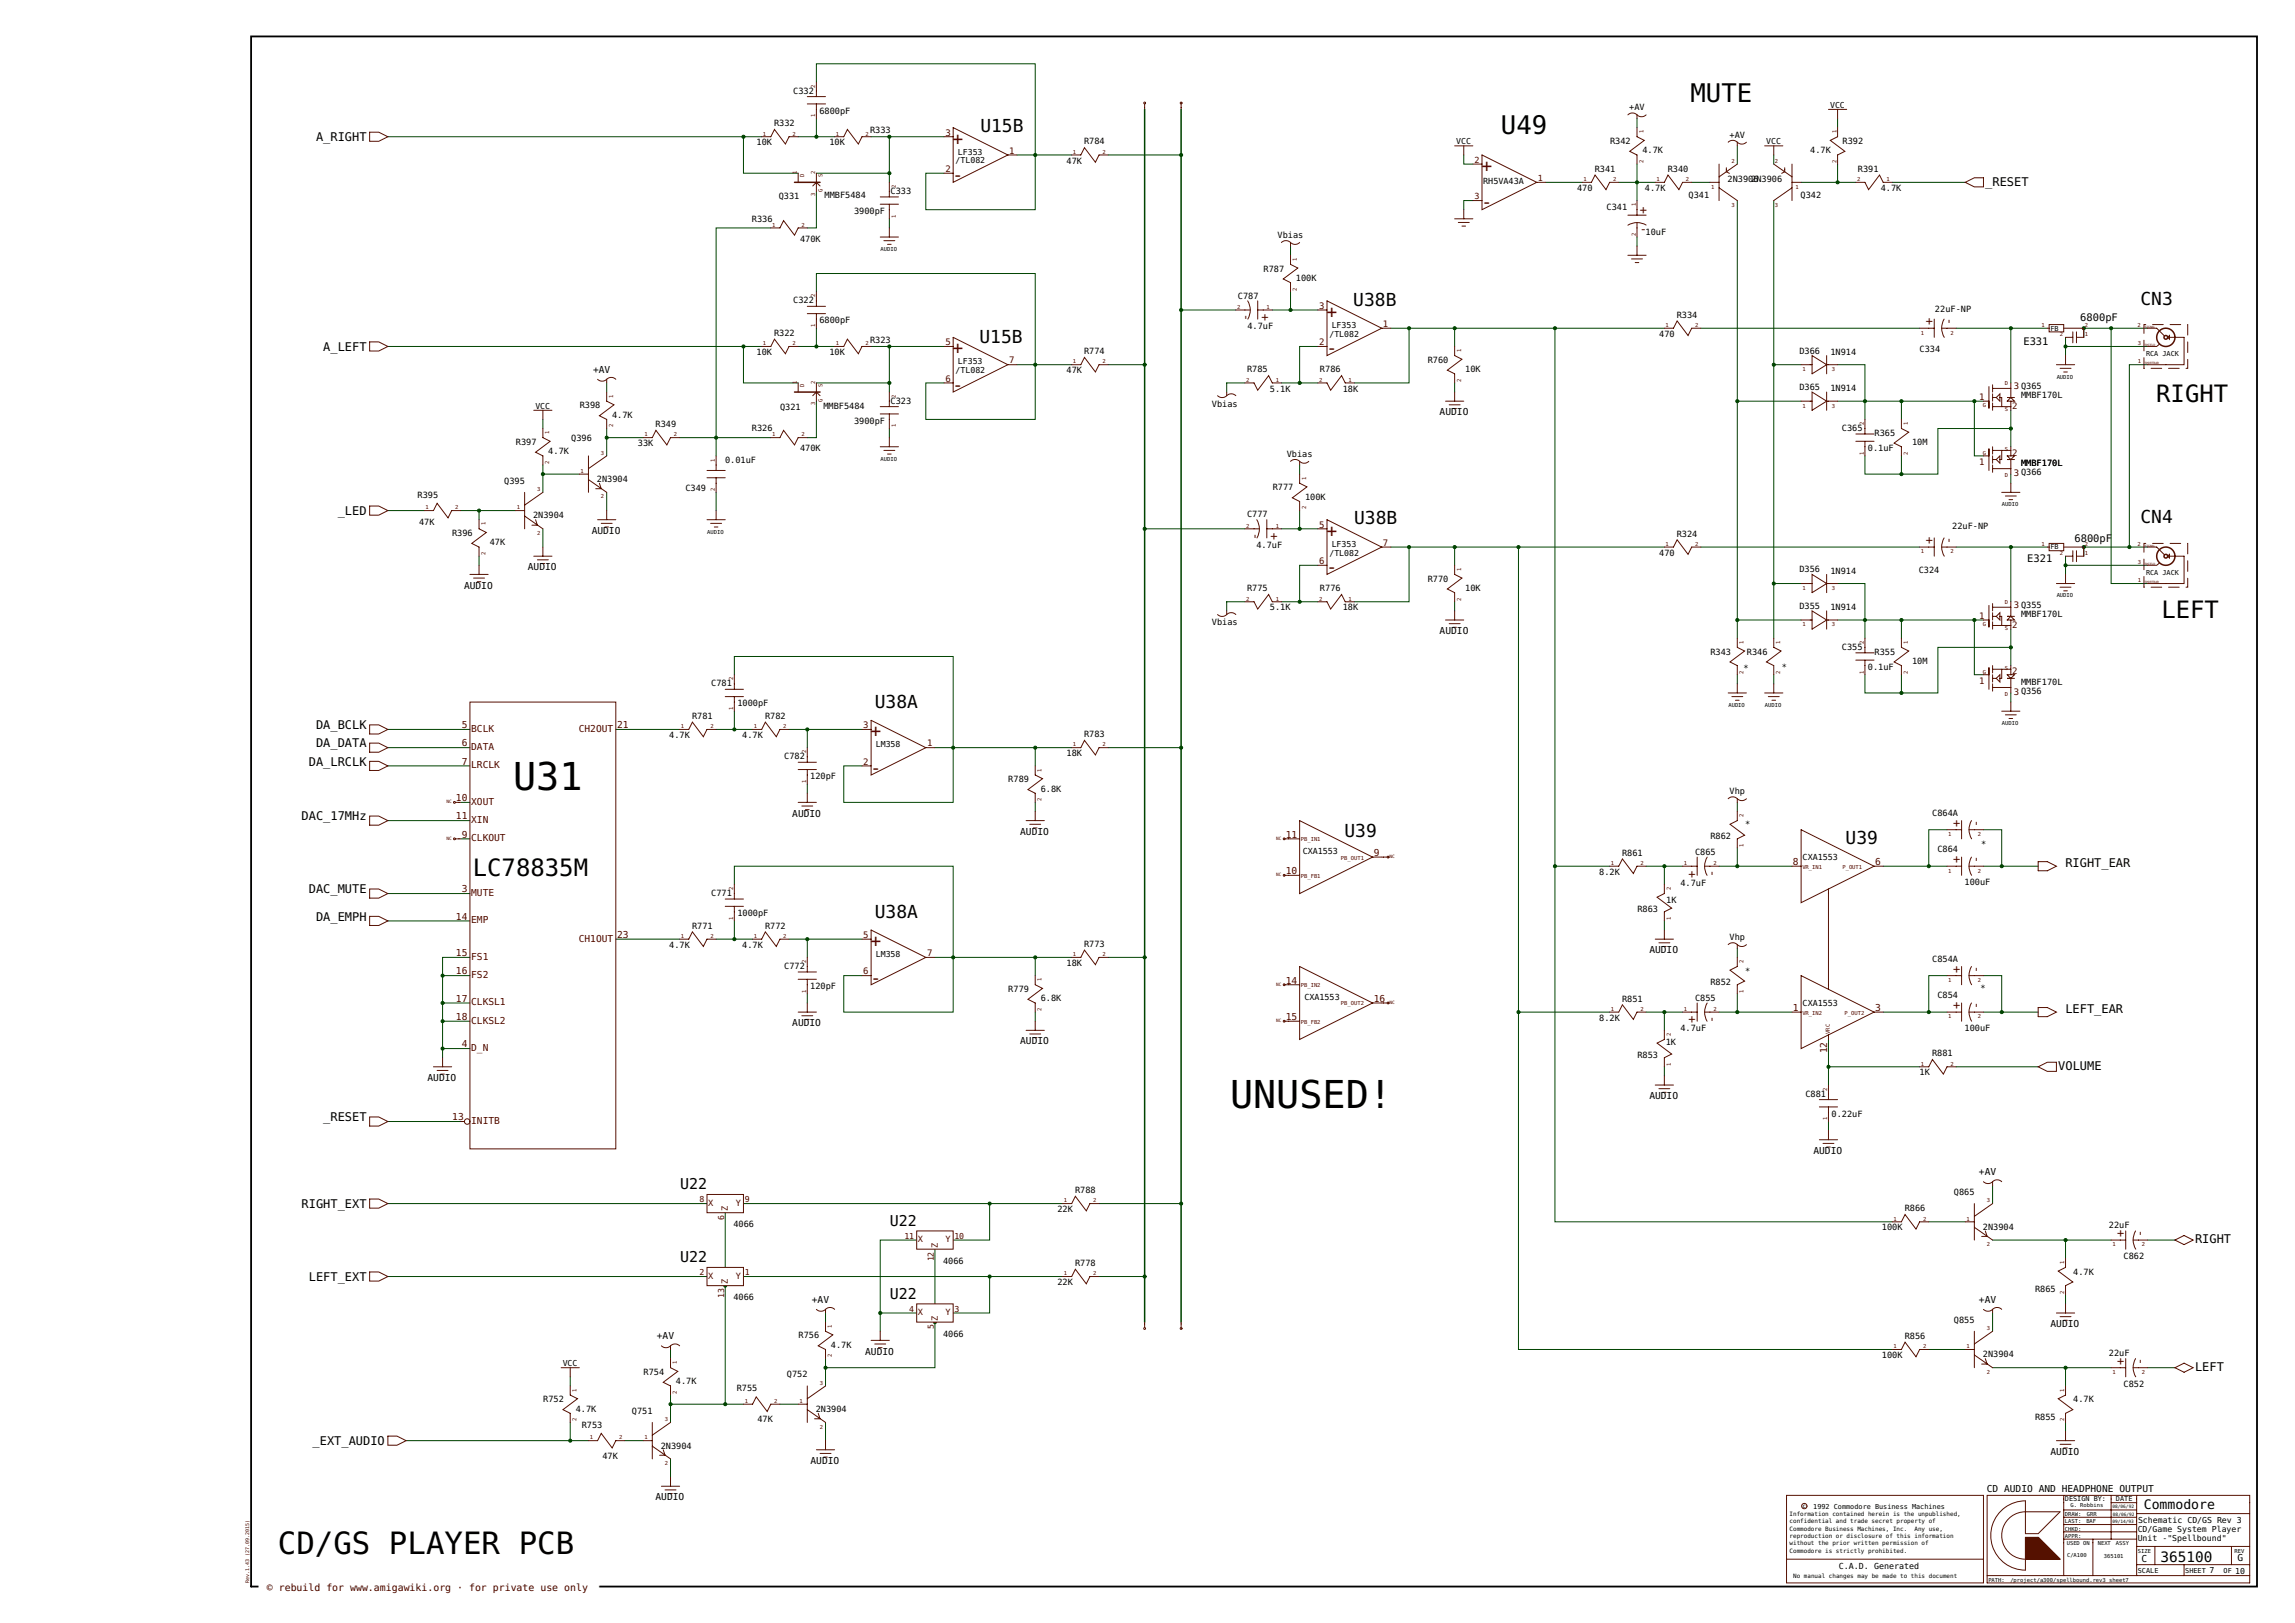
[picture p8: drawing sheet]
<svg xmlns="http://www.w3.org/2000/svg" width="420mm" height="297mm" viewBox="0 0 420 297" stroke-linecap="round" stroke-linejoin="round" font-family="sans-serif">
<defs><g id="words">
<g font-size="7">
<text x="93.9" y="144.6">U31</text>
<text x="225.1" y="202.7">UNUSED!</text>
</g>
<text font-size="5.6" x="50.8" y="284.5">CD/GS PLAYER PCB</text>
<g font-size="4.7">
<text x="309.4" y="18.6">MUTE</text>
<text x="274.7" y="24.5">U49</text>
</g>
<g font-size="4.4">
<text x="394.6" y="73.5">RIGHT</text>
<text x="395.6" y="113.1">LEFT</text>
<text x="86.5" y="160.4">LC78835M</text>
</g>
<g font-size="3.3" fill="#500">
<text x="174.3" y="26.5">+</text>
<text x="174.3" y="33.1">-</text>
<text x="271.1" y="31.5">+</text>
<text x="271.1" y="38.1">-</text>
<text x="242.7" y="58.2">+</text>
<text x="174.3" y="64.8">+</text>
<text x="242.7" y="64.8">-</text>
<text x="174.3" y="71.5">-</text>
<text x="242.7" y="98.2">+</text>
<text x="242.7" y="104.9">-</text>
<text x="159.3" y="134.9">+</text>
<text x="159.3" y="141.6">-</text>
<text x="159.3" y="173.3">+</text>
<text x="159.3" y="180">-</text>
</g>
<g font-size="3.3">
<text x="179.4" y="24.2">U15B</text>
<text x="247.7" y="56.1">U38B</text>
<text x="391.7" y="55.7">CN3</text>
<text x="179.2" y="62.7">U15B</text>
<text x="247.8" y="95.9">U38B</text>
<text x="391.7" y="95.8">CN4</text>
<text x="160.1" y="129.6">U38A</text>
<text x="246" y="153.1">U39</text>
<text x="337.8" y="154.4">U39</text>
<text x="160.1" y="168">U38A</text>
</g>
<g font-size="2.7">
<text x="124.5" y="217.6">U22</text>
<text x="162.8" y="224.3">U22</text>
<text x="124.5" y="231">U22</text>
<text x="162.8" y="237.6">U22</text>
</g>
<text font-size="2.6" x="395.4" y="285.8">365100</text>
<text font-size="2.4" x="392.3" y="276.1">Commodore</text>
<g font-size="2.2">
<text x="57.8" y="25.8">A_RIGHT</text>
<text x="363.3" y="34">_RESET</text>
<text x="59.2" y="64.2">A_LEFT</text>
<text x="61.8" y="94.2">_LED</text>
<text x="57.8" y="136.8">DA_DATA</text>
<text x="57.8" y="133.4">DA_BCLK</text>
<text x="56.5" y="140.1">DA_LRCLK</text>
<text x="55.2" y="150.1">DAC_17MHz</text>
<text x="378" y="158.7">RIGHT_EAR</text>
<text x="56.5" y="163.5">DAC_MUTE</text>
<text x="57.8" y="168.5">DA_EMPH</text>
<text x="378" y="185.4">LEFT_EAR</text>
<text x="376.7" y="195.8">VOLUME</text>
<text x="59.2" y="205.2">_RESET</text>
<text x="55.2" y="221">RIGHT_EXT</text>
<text x="401.7" y="227.5">RIGHT</text>
<text x="56.5" y="234.4">LEFT_EXT</text>
<text x="401.7" y="250.9">LEFT</text>
<text x="57.2" y="264.4">_EXT_AUDIO</text>
</g>
<g font-size="2.2" fill="#500">
<text x="300.1" y="39.2">+</text>
<text x="300.1" y="42.7">-</text>
<text x="228.6" y="58.8" transform="rotate(-90 228.6 58.8)">-</text>
<text x="232.2" y="58.8" transform="rotate(-90 232.2 58.8)">+</text>
<text x="353.8" y="59.5" transform="rotate(-90 353.8 59.5)">+</text>
<text x="357.3" y="59.6" transform="rotate(-90 357.3 59.6)">-</text>
<text x="230.3" y="98.8" transform="rotate(-90 230.3 98.8)">-</text>
<text x="233.9" y="98.8" transform="rotate(-90 233.9 98.8)">+</text>
<text x="353.8" y="99.6" transform="rotate(-90 353.8 99.6)">+</text>
<text x="357.3" y="99.6" transform="rotate(-90 357.3 99.6)">-</text>
<text x="358.8" y="151.3" transform="rotate(-90 358.8 151.3)">+</text>
<text x="362.3" y="151.3" transform="rotate(-90 362.3 151.3)">-</text>
<text x="310.4" y="160.6" transform="rotate(-90 310.4 160.6)">+</text>
<text x="313.9" y="160.6" transform="rotate(-90 313.9 160.6)">-</text>
<text x="358.8" y="158" transform="rotate(-90 358.8 158)">+</text>
<text x="362.3" y="158" transform="rotate(-90 362.3 158)">-</text>
<text x="358.8" y="178" transform="rotate(-90 358.8 178)">+</text>
<text x="362.3" y="178" transform="rotate(-90 362.3 178)">-</text>
<text x="358.8" y="184.7" transform="rotate(-90 358.8 184.7)">+</text>
<text x="362.3" y="184.7" transform="rotate(-90 362.3 184.7)">-</text>
<text x="310.4" y="187.3" transform="rotate(-90 310.4 187.3)">+</text>
<text x="313.9" y="187.3" transform="rotate(-90 313.9 187.3)">-</text>
<text x="388.8" y="226.4" transform="rotate(-90 388.8 226.4)">+</text>
<text x="392.4" y="226.4" transform="rotate(-90 392.4 226.4)">-</text>
<text x="388.8" y="249.8" transform="rotate(-90 388.8 249.8)">+</text>
<text x="392.4" y="249.8" transform="rotate(-90 392.4 249.8)">-</text>
</g>
<g font-size="1.9">
<text x="380.7" y="58.8">6800pF</text>
<text x="370.3" y="63.1">E331</text>
<text x="379.6" y="99.2">6800pF</text>
<text x="371" y="102.8">E321</text>
</g>
<g font-size="1.8">
<text x="108.5" y="68.2">+AV</text>
<text x="263.5" y="76">AUDIO</text>
<text x="108.3" y="97.7">AUDIO</text>
<text x="84.9" y="107.7">AUDIO</text>
<text x="96.6" y="104.4">AUDIO</text>
<text x="263.5" y="116">AUDIO</text>
<text x="145" y="149.4">AUDIO</text>
<text x="186.7" y="152.8">AUDIO</text>
<text x="301.8" y="174.4">AUDIO</text>
<text x="145" y="187.8">AUDIO</text>
<text x="186.7" y="191.1">AUDIO</text>
<text x="78.2" y="197.8">AUDIO</text>
<text x="301.8" y="201.1">AUDIO</text>
<text x="331.9" y="211.2">AUDIO</text>
<text x="362.2" y="215">+AV</text>
<text x="148.6" y="238.4">+AV</text>
<text x="362.2" y="238.4">+AV</text>
<text x="120.2" y="245">+AV</text>
<text x="375.3" y="242.9">AUDIO</text>
<text x="158.3" y="247.9">AUDIO</text>
<text x="148.3" y="267.9">AUDIO</text>
<text x="375.3" y="266.2">AUDIO</text>
<text x="120" y="274.6">AUDIO</text>
<text x="363.6" y="273">CD AUDIO AND HEADPHONE OUTPUT</text>
<text x="391.9" y="285.8">C</text>
<text x="409.5" y="285.7">G</text>
</g>
<g font-size="1.8" fill="#500">
<text x="84.5" y="133.3">5</text>
<text x="84.5" y="136.6">6</text>
<text x="86.2" y="133.9">BCLK</text>
<text x="86.2" y="137.3">DATA</text>
<text x="105.9" y="133.9">CH2OUT</text>
<text x="112.9" y="133.3">21</text>
<text x="84.5" y="139.9">7</text>
<text x="86.2" y="140.6">LRCLK</text>
<text x="83.4" y="149.9">11</text>
<text x="83.4" y="146.6">10</text>
<text x="86.2" y="147.3">XOUT</text>
<text x="84.5" y="153.3">9</text>
<text x="86.2" y="154">CLKOUT</text>
<text x="86.2" y="150.6">XIN</text>
<text x="235.3" y="153.3">11</text>
<text x="235.3" y="160">10</text>
<text x="251.4" y="156.6">9</text>
<text x="328.1" y="158.3">8</text>
<text x="343.2" y="158.3">6</text>
<text x="84.5" y="163.3">3</text>
<text x="86.2" y="164">MUTE</text>
<text x="83.4" y="168.3">14</text>
<text x="86.2" y="169">EMP</text>
<text x="105.9" y="172.3">CH1OUT</text>
<text x="112.9" y="171.6">23</text>
<text x="83.4" y="178.3">16</text>
<text x="83.4" y="175">15</text>
<text x="86.2" y="179">FS2</text>
<text x="86.2" y="175.6">FS1</text>
<text x="235.3" y="180">14</text>
<text x="83.4" y="183.3">17</text>
<text x="86.2" y="184">CLKSL1</text>
<text x="251.4" y="183.3">16</text>
<text x="328.1" y="185">1</text>
<text x="343.2" y="185">3</text>
<text x="83.4" y="186.7">18</text>
<text x="84.5" y="191.7">4</text>
<text x="86.2" y="187.3">CLKSL2</text>
<text x="235.3" y="186.7">15</text>
<text x="86.2" y="192.3">D_N</text>
<text x="334.4" y="192.8" transform="rotate(-90 334.4 192.8)">12</text>
<text x="82.8" y="205">13</text>
<text x="86.2" y="205.7">INITB</text>
</g>
<text font-size="1.8" fill="#300" x="48.8" y="291.1">© rebuild for www.amigawiki.org · for private use only</text>
<g font-size="1.6">
<text x="145.2" y="17.1">C332</text>
<text x="141.7" y="23.1">R332</text>
<text x="150" y="20.8">6800pF</text>
<text x="298.2" y="20.2">+AV</text>
<text x="138.4" y="26.6">10K</text>
<text x="151.8" y="26.6">10K</text>
<text x="159.2" y="24.4">R333</text>
<text x="195.2" y="29.9">47K</text>
<text x="198.4" y="26.4">R784</text>
<text x="294.7" y="26.3">R342</text>
<text x="300.6" y="28.1">4.7K</text>
<text x="316.5" y="25.2">+AV</text>
<text x="331.3" y="28.1">4.7K</text>
<text x="337.2" y="26.3">R392</text>
<text x="163" y="35.5">C333</text>
<text x="288.6" y="34.9">470</text>
<text x="291.9" y="31.5">R341</text>
<text x="301" y="34.9">4.7K</text>
<text x="305.2" y="31.5">R340</text>
<text x="316.2" y="33.3">2N3906</text>
<text x="320.5" y="33.3">2N3906</text>
<text x="340" y="31.5">R391</text>
<text x="344.2" y="34.9">4.7K</text>
<text x="137.6" y="40.6">R336</text>
<text x="142.5" y="36.3">Q331</text>
<text x="150.9" y="36.3">MMBF5484</text>
<text x="156.3" y="39.2">3900pF</text>
<text x="294" y="38.5">C341</text>
<text x="309" y="36.3">Q341</text>
<text x="329.5" y="36.3">Q342</text>
<text x="146.4" y="44.2">470K</text>
<text x="233.8" y="43.6">Vbias</text>
<text x="301.1" y="43">10uF</text>
<text x="231.3" y="49.7">R787</text>
<text x="237.2" y="51.4">100K</text>
<text x="145.2" y="55.5">C322</text>
<text x="150" y="59.2">6800pF</text>
<text x="226.6" y="54.6">C787</text>
<text x="306.9" y="58.2">R334</text>
<text x="354.1" y="57.2">22uF-NP</text>
<text x="138.4" y="65">10K</text>
<text x="141.7" y="61.5">R322</text>
<text x="151.8" y="65">10K</text>
<text x="159.2" y="62.7">R323</text>
<text x="198.4" y="64.8">R774</text>
<text x="228.3" y="60.3">4.7uF</text>
<text x="303.6" y="61.6">470</text>
<text x="329.3" y="64.7">D366</text>
<text x="335" y="64.9">1N914</text>
<text x="351.3" y="64.5">C334</text>
<text x="195.2" y="68.3">47K</text>
<text x="228.2" y="68.2">R785</text>
<text x="232.4" y="71.7">5.1K</text>
<text x="241.6" y="68.2">R786</text>
<text x="245.7" y="71.7">18K</text>
<text x="261.3" y="66.4">R760</text>
<text x="268.2" y="68.1">10K</text>
<text x="329.3" y="71.4">D365</text>
<text x="335" y="71.6">1N914</text>
<text x="106.1" y="74.7">R398</text>
<text x="112" y="76.5">4.7K</text>
<text x="142.8" y="75">Q321</text>
<text x="150.7" y="74.8">MMBF5484</text>
<text x="156.3" y="77.5">3900pF</text>
<text x="163" y="73.9">C323</text>
<text x="221.8" y="74.4">Vbias</text>
<text x="369.9" y="72.9">MMBF170L</text>
<text x="94.4" y="81.4">R397</text>
<text x="100.3" y="83.1">4.7K</text>
<text x="104.5" y="80.8">Q396</text>
<text x="116.8" y="81.7">33K</text>
<text x="120" y="78.2">R349</text>
<text x="137.6" y="78.9">R326</text>
<text x="146.4" y="82.6">470K</text>
<text x="235.5" y="83.6">Vbias</text>
<text x="337.1" y="78.9">C365</text>
<text x="341.9" y="82.5">0.1uF</text>
<text x="343" y="79.7">R365</text>
<text x="349.9" y="81.5">10M</text>
<text x="92.3" y="88.5">Q395</text>
<text x="109.2" y="88.2">2N3904</text>
<text x="125.4" y="89.9">C349</text>
<text x="132.7" y="84.8">0.01uF</text>
<text x="232.9" y="89.8">R777</text>
<text x="369.9" y="85.3">MMBF170L</text>
<text x="76.4" y="91.1">R395</text>
<text x="97.6" y="94.9">2N3904</text>
<text x="228.2" y="94.7">C777</text>
<text x="238.8" y="91.5">100K</text>
<text x="76.7" y="96.2">47K</text>
<text x="82.7" y="98.1">R396</text>
<text x="89.6" y="99.8">47K</text>
<text x="229.9" y="100.3">4.7uF</text>
<text x="303.6" y="101.7">470</text>
<text x="306.9" y="98.3">R324</text>
<text x="357.3" y="96.9">22uF-NP</text>
<text x="261.3" y="106.4">R770</text>
<text x="329.3" y="104.8">D356</text>
<text x="335" y="104.9">1N914</text>
<text x="351.1" y="104.9">C324</text>
<text x="228.2" y="108.2">R775</text>
<text x="232.4" y="111.7">5.1K</text>
<text x="241.6" y="108.2">R776</text>
<text x="245.7" y="111.7">18K</text>
<text x="268.2" y="108.2">10K</text>
<text x="329.3" y="111.4">D355</text>
<text x="335" y="111.6">1N914</text>
<text x="369.9" y="112.9">MMBF170L</text>
<text x="221.8" y="114.4">Vbias</text>
<text x="313" y="119.8">R343</text>
<text x="319.7" y="119.8">R346</text>
<text x="337.1" y="118.9">C355</text>
<text x="343" y="119.8">R355</text>
<text x="130.2" y="125.6">C781</text>
<text x="319.1" y="122.8">*</text>
<text x="326.1" y="122.7">*</text>
<text x="341.9" y="122.6">0.1uF</text>
<text x="349.9" y="121.5">10M</text>
<text x="369.9" y="125.4">MMBF170L</text>
<text x="126.7" y="131.6">R781</text>
<text x="134.9" y="129.3">1000pF</text>
<text x="140" y="131.6">R782</text>
<text x="122.5" y="135.1">4.7K</text>
<text x="135.8" y="135.1">4.7K</text>
<text x="198.4" y="134.9">R783</text>
<text x="143.5" y="138.9">C782</text>
<text x="148.3" y="142.6">120pF</text>
<text x="184.5" y="143.2">R789</text>
<text x="195.2" y="138.4">18K</text>
<text x="190.5" y="144.9">6.8K</text>
<text x="316.5" y="145.3">Vhp</text>
<text x="353.6" y="149.3">C864A</text>
<text x="313" y="153.5">R862</text>
<text x="319.4" y="151.4">*</text>
<text x="354.6" y="156">C864</text>
<text x="362.5" y="155">*</text>
<text x="292.7" y="160.1">8.2K</text>
<text x="296.9" y="156.6">R861</text>
<text x="310.2" y="156.4">C865</text>
<text x="130.2" y="164">C771</text>
<text x="134.9" y="167.6">1000pF</text>
<text x="299.7" y="166.9">R863</text>
<text x="304.9" y="165.2">1K</text>
<text x="307.5" y="162.1">4.7uF</text>
<text x="359.5" y="162">100uF</text>
<text x="122.5" y="173.4">4.7K</text>
<text x="126.7" y="169.9">R771</text>
<text x="135.8" y="173.4">4.7K</text>
<text x="140" y="169.9">R772</text>
<text x="198.4" y="173.3">R773</text>
<text x="316.5" y="172">Vhp</text>
<text x="143.5" y="177.3">C772</text>
<text x="195.2" y="176.8">18K</text>
<text x="319.4" y="178.2">*</text>
<text x="353.6" y="176">C854A</text>
<text x="148.3" y="181">120pF</text>
<text x="184.5" y="181.5">R779</text>
<text x="190.5" y="183.3">6.8K</text>
<text x="296.9" y="183.3">R851</text>
<text x="310.2" y="183.1">C855</text>
<text x="313" y="180.2">R852</text>
<text x="354.6" y="182.7">C854</text>
<text x="362.4" y="181.4">*</text>
<text x="292.7" y="186.8">8.2K</text>
<text x="304.8" y="191.2">1K</text>
<text x="307.5" y="188.8">4.7uF</text>
<text x="359.5" y="188.7">100uF</text>
<text x="299.7" y="193.6">R853</text>
<text x="351.3" y="196.8">1K</text>
<text x="353.6" y="193.3">R881</text>
<text x="330.4" y="200.7">C881</text>
<text x="335.2" y="204.3">0.22uF</text>
<text x="193.5" y="221.8">22K</text>
<text x="196.7" y="218.3">R788</text>
<text x="348.6" y="221.7">R866</text>
<text x="357.6" y="218.7">Q865</text>
<text x="134.2" y="224.6">4066</text>
<text x="344.4" y="225.2">100K</text>
<text x="362.9" y="225">2N3904</text>
<text x="386" y="224.7">22uF</text>
<text x="172.6" y="231.2">4066</text>
<text x="196.7" y="231.7">R778</text>
<text x="379.4" y="233.2">4.7K</text>
<text x="388.6" y="230.4">C862</text>
<text x="134.2" y="237.9">4066</text>
<text x="193.5" y="235.2">22K</text>
<text x="372.4" y="236.4">R865</text>
<text x="146.2" y="244.9">R756</text>
<text x="172.6" y="244.6">4066</text>
<text x="348.6" y="245">R856</text>
<text x="357.6" y="242.1">Q855</text>
<text x="117.8" y="251.6">R754</text>
<text x="152.1" y="246.7">4.7K</text>
<text x="344.4" y="248.5">100K</text>
<text x="362.9" y="248.4">2N3904</text>
<text x="386" y="248.1">22uF</text>
<text x="99.4" y="256.6">R752</text>
<text x="123.7" y="253.3">4.7K</text>
<text x="134.8" y="254.6">R755</text>
<text x="144" y="252.1">Q752</text>
<text x="379.4" y="256.6">4.7K</text>
<text x="388.6" y="253.7">C852</text>
<text x="105.4" y="258.3">4.7K</text>
<text x="106.5" y="261.3">R753</text>
<text x="115.6" y="258.7">Q751</text>
<text x="138.6" y="260.3">47K</text>
<text x="149.3" y="258.4">2N3904</text>
<text x="372.4" y="259.8">R855</text>
<text x="110.2" y="267">47K</text>
<text x="120.9" y="265.1">2N3904</text>
</g>
<g font-size="1.6" fill="#500">
<text x="173" y="24.8">3</text>
<text x="184.7" y="28.1">1</text>
<text x="173" y="31.5">2</text>
<text x="241.4" y="56.5">3</text>
<text x="253.1" y="59.8">1</text>
<text x="173" y="63.2">5</text>
<text x="241.4" y="63.2">2</text>
<text x="173" y="69.9">6</text>
<text x="184.7" y="66.5">7</text>
<text x="368.6" y="71.2">3 Q365</text>
<text x="362.2" y="73.2">1</text>
<text x="368.2" y="74.9">2</text>
<text x="368.2" y="83.4">2</text>
<text x="362.2" y="85.1">1</text>
<text x="368.6" y="87.1">3 Q366</text>
<text x="241.4" y="96.6">5</text>
<text x="253.1" y="99.9">7</text>
<text x="241.4" y="103.2">6</text>
<text x="362.2" y="113.2">1</text>
<text x="368.6" y="111.2">3 Q355</text>
<text x="368.2" y="114.9">2</text>
<text x="362.2" y="125.1">1</text>
<text x="368.2" y="123.4">2</text>
<text x="368.6" y="127.1">3 Q356</text>
<text x="158" y="133.3">3</text>
<text x="169.7" y="136.6">1</text>
<text x="158" y="139.9">2</text>
<text x="158" y="171.6">5</text>
<text x="158" y="178.3">6</text>
<text x="169.7" y="175">7</text>
<text x="129.6" y="220.7">X</text>
<text x="133.2" y="221.7" transform="rotate(-90 133.2 221.7)">Z</text>
<text x="134.7" y="220.7">Y</text>
<text x="168" y="227.4">X</text>
<text x="173" y="227.4">Y</text>
<text x="171.6" y="228.4" transform="rotate(-90 171.6 228.4)">Z</text>
<text x="129.6" y="234">X</text>
<text x="133.2" y="235" transform="rotate(-90 133.2 235)">Z</text>
<text x="134.7" y="234">Y</text>
<text x="168" y="240.7">X</text>
<text x="171.6" y="241.7" transform="rotate(-90 171.6 241.7)">Z</text>
<text x="173" y="240.7">Y</text>
</g>
<g font-size="1.5">
<text x="334.9" y="19.7">VCC</text>
<text x="174.9" y="29.9">/TL082</text>
<text x="175.3" y="28.3">LF353</text>
<text x="266.5" y="26.4">VCC</text>
<text x="323.2" y="26.4">VCC</text>
<text x="271.4" y="33.7">RH5VA43A</text>
<text x="243.7" y="60">LF353</text>
<text x="243.3" y="61.6">/TL082</text>
<text x="174.9" y="68.3">/TL082</text>
<text x="175.3" y="66.7">LF353</text>
<text x="98" y="74.8">VCC</text>
<text x="243.3" y="101.7">/TL082</text>
<text x="243.7" y="100">LF353</text>
<text x="160.3" y="136.7">LM358</text>
<text x="238.4" y="156.2">CXA1553</text>
<text x="329.9" y="157.4">CXA1553</text>
<text x="160.3" y="175.1">LM358</text>
<text x="238.7" y="183">CXA1553</text>
<text x="329.9" y="184.1">CXA1553</text>
<text x="103" y="250">VCC</text>
<text x="391.2" y="280.4">CD/Game System Player</text>
<text x="391.3" y="278.8">Schematic CD/GS Rev 3</text>
<text x="336.5" y="287.1">C.A.D. Generated</text>
<text x="391.2" y="282.1">Unit -&quot;Spellbound&quot;</text>
<text x="404.4" y="287.9">7</text>
<text x="409.1" y="288">10</text>
</g>
<g font-size="1.5" fill="#500">
<text x="269.8" y="29.8">2</text>
<text x="281.4" y="33.1">1</text>
<text x="269.8" y="36.5">3</text>
<text x="128" y="220">8</text>
<text x="136.3" y="220">9</text>
<text x="132.5" y="223.3" transform="rotate(-90 132.5 223.3)">6</text>
<text x="165.5" y="226.7">11</text>
<text x="174.7" y="226.7">10</text>
<text x="128" y="233.4">2</text>
<text x="136.3" y="233.4">1</text>
<text x="170.9" y="230.8" transform="rotate(-90 170.9 230.8)">12</text>
<text x="132.5" y="237.5" transform="rotate(-90 132.5 237.5)">13</text>
<text x="166.4" y="240.1">4</text>
<text x="170.9" y="243.3" transform="rotate(-90 170.9 243.3)">5</text>
<text x="174.7" y="240.1">3</text>
</g>
<g font-size="1.3">
<text x="375.2" y="60.5">FB</text>
<text x="392.7" y="65.2">RCA JACK</text>
<text x="375.2" y="100.6">FB</text>
<text x="392.7" y="105.2">RCA JACK</text>
<text x="377.9" y="274.8">DESIGN BY:</text>
<text x="387.2" y="274.8">DATE</text>
<text x="331.8" y="276.1">1992 Commodore Business Machines</text>
<text x="391.2" y="287.8">SCALE</text>
<text x="399.9" y="287.8">SHEET</text>
<text x="406.9" y="287.8">OF</text>
</g>
<g font-size="1.1">
<text x="329.9" y="276">c</text>
<text x="327.5" y="281.4">reproduction or disclosure of this information</text>
<text x="327.5" y="280.1">Commodore Business Machines, Inc.</text>
<text x="327.5" y="278.8">confidential and trade secret property of</text>
<text x="327.5" y="277.4">Information contained herein is the unpublished,</text>
<text x="350.4" y="280.1">Any use,</text>
<text x="327.5" y="284.1">Commodore is strictly prohibited.</text>
<text x="327.5" y="282.8">without the prior written permission of</text>
<text x="328.2" y="288.8">No manual changes may be made to this document</text>
</g>
<g font-size="1" fill="#500">
<text x="149.2" y="16.1" transform="rotate(-90 149.2 16.1)">2</text>
<text x="149.2" y="21.5" transform="rotate(-90 149.2 21.5)">1</text>
<text x="139.6" y="24.8">1</text>
<text x="145" y="24.8">2</text>
<text x="153" y="24.8">1</text>
<text x="158.4" y="24.8">2</text>
<text x="196.4" y="28.1">1</text>
<text x="201.8" y="28.1">2</text>
<text x="300.7" y="29.8" transform="rotate(-90 300.7 29.8)">2</text>
<text x="300.7" y="24.4" transform="rotate(-90 300.7 24.4)">1</text>
<text x="316.9" y="29.9">2</text>
<text x="324.8" y="29.9">2</text>
<text x="336.1" y="29.8" transform="rotate(-90 336.1 29.8)">2</text>
<text x="336.1" y="24.4" transform="rotate(-90 336.1 24.4)">1</text>
<text x="145.8" y="31.8" transform="rotate(-90 145.8 31.8)">1</text>
<text x="147.2" y="32.5" transform="rotate(-90 147.2 32.5)">D</text>
<text x="149.2" y="35.8" transform="rotate(-90 149.2 35.8)">3</text>
<text x="149.2" y="31.8" transform="rotate(-90 149.2 31.8)">2</text>
<text x="150.5" y="35.1" transform="rotate(-90 150.5 35.1)">G</text>
<text x="150.5" y="32.5" transform="rotate(-90 150.5 32.5)">S</text>
<text x="163.9" y="34.4" transform="rotate(-90 163.9 34.4)">2</text>
<text x="289.8" y="33.1">1</text>
<text x="295.2" y="33.1">2</text>
<text x="303.1" y="33.1">1</text>
<text x="308.5" y="33.1">2</text>
<text x="313.2" y="34.5">1</text>
<text x="328.6" y="34.5">1</text>
<text x="339.9" y="33.1">2</text>
<text x="345.3" y="33.1">1</text>
<text x="141.3" y="41.5">1</text>
<text x="146.7" y="41.5">2</text>
<text x="163.9" y="39.8" transform="rotate(-90 163.9 39.8)">1</text>
<text x="299.4" y="37.8" transform="rotate(-90 299.4 37.8)">1</text>
<text x="316.9" y="37.9">3</text>
<text x="324.8" y="37.9">3</text>
<text x="237.3" y="47.8" transform="rotate(-90 237.3 47.8)">1</text>
<text x="299.4" y="43.2" transform="rotate(-90 299.4 43.2)">2</text>
<text x="237.3" y="53.2" transform="rotate(-90 237.3 53.2)">2</text>
<text x="149.2" y="59.8" transform="rotate(-90 149.2 59.8)">1</text>
<text x="149.2" y="54.4" transform="rotate(-90 149.2 54.4)">2</text>
<text x="226.4" y="56.5">2</text>
<text x="231.8" y="56.5">1</text>
<text x="304.8" y="59.8">1</text>
<text x="310.2" y="59.8">2</text>
<text x="373.6" y="59.8">1</text>
<text x="381.6" y="59.8">2</text>
<text x="391.2" y="59.8">2</text>
<text x="139.6" y="63.2">1</text>
<text x="145" y="63.2">2</text>
<text x="153" y="63.2">1</text>
<text x="158.4" y="63.2">2</text>
<text x="267.4" y="64.4" transform="rotate(-90 267.4 64.4)">1</text>
<text x="351.5" y="61.2">1</text>
<text x="356.9" y="61.2">2</text>
<text x="377" y="61.5">2</text>
<text x="381.6" y="61.5">1</text>
<text x="391.2" y="63.2">3</text>
<text x="145.8" y="70.2" transform="rotate(-90 145.8 70.2)">1</text>
<text x="147.2" y="70.9" transform="rotate(-90 147.2 70.9)">D</text>
<text x="149.2" y="70.2" transform="rotate(-90 149.2 70.2)">2</text>
<text x="150.5" y="70.9" transform="rotate(-90 150.5 70.9)">S</text>
<text x="196.4" y="66.5">1</text>
<text x="201.8" y="66.5">2</text>
<text x="228.1" y="69.9">2</text>
<text x="233.5" y="69.9">1</text>
<text x="241.4" y="69.9">2</text>
<text x="246.8" y="69.9">1</text>
<text x="267.4" y="69.9" transform="rotate(-90 267.4 69.9)">2</text>
<text x="329.8" y="67.9">1</text>
<text x="335.2" y="67.9">3</text>
<text x="366.9" y="70.5">D</text>
<text x="391.2" y="66.5">1</text>
<text x="112.2" y="72.8" transform="rotate(-90 112.2 72.8)">1</text>
<text x="149.2" y="74.2" transform="rotate(-90 149.2 74.2)">3</text>
<text x="150.5" y="73.5" transform="rotate(-90 150.5 73.5)">G</text>
<text x="163.9" y="72.8" transform="rotate(-90 163.9 72.8)">2</text>
<text x="329.8" y="74.6">1</text>
<text x="335.2" y="74.6">3</text>
<text x="341.1" y="77.8" transform="rotate(-90 341.1 77.8)">2</text>
<text x="349.1" y="77.8" transform="rotate(-90 349.1 77.8)">1</text>
<text x="362.9" y="74.5">G</text>
<text x="366.9" y="75.2">S</text>
<text x="100.5" y="79.5" transform="rotate(-90 100.5 79.5)">1</text>
<text x="110" y="83.2">3</text>
<text x="112.2" y="78.2" transform="rotate(-90 112.2 78.2)">2</text>
<text x="117.9" y="79.9">1</text>
<text x="123.3" y="79.9">2</text>
<text x="141.3" y="79.9">1</text>
<text x="146.7" y="79.9">2</text>
<text x="163.9" y="78.2" transform="rotate(-90 163.9 78.2)">1</text>
<text x="341.1" y="83.2" transform="rotate(-90 341.1 83.2)">1</text>
<text x="349.1" y="83.2" transform="rotate(-90 349.1 83.2)">2</text>
<text x="362.9" y="83.3">G</text>
<text x="366.9" y="82.6">S</text>
<text x="98.3" y="89.9">3</text>
<text x="100.5" y="84.9" transform="rotate(-90 100.5 84.9)">2</text>
<text x="106.2" y="86.5">1</text>
<text x="130.8" y="89.9" transform="rotate(-90 130.8 89.9)">2</text>
<text x="130.8" y="84.5" transform="rotate(-90 130.8 84.5)">1</text>
<text x="239" y="87.8" transform="rotate(-90 239 87.8)">1</text>
<text x="366.9" y="87.3">D</text>
<text x="77.9" y="93.2">1</text>
<text x="83.3" y="93.2">2</text>
<text x="94.6" y="93.2">1</text>
<text x="110" y="91.2">2</text>
<text x="239" y="93.2" transform="rotate(-90 239 93.2)">2</text>
<text x="88.8" y="101.6" transform="rotate(-90 88.8 101.6)">2</text>
<text x="88.8" y="96.2" transform="rotate(-90 88.8 96.2)">1</text>
<text x="98.3" y="97.9">2</text>
<text x="228.1" y="96.6">2</text>
<text x="233.5" y="96.6">1</text>
<text x="304.8" y="99.9">1</text>
<text x="310.2" y="99.9">2</text>
<text x="351.5" y="101.3">1</text>
<text x="356.9" y="101.3">2</text>
<text x="373.6" y="99.9">1</text>
<text x="377" y="101.6">2</text>
<text x="381.6" y="101.6">1</text>
<text x="381.6" y="99.9">2</text>
<text x="391.2" y="99.9">2</text>
<text x="267.4" y="104.5" transform="rotate(-90 267.4 104.5)">1</text>
<text x="329.8" y="108">1</text>
<text x="335.2" y="108">3</text>
<text x="391.2" y="103.2">3</text>
<text x="391.2" y="106.6">1</text>
<text x="228.1" y="109.9">2</text>
<text x="233.5" y="109.9">1</text>
<text x="241.4" y="109.9">2</text>
<text x="246.8" y="109.9">1</text>
<text x="267.4" y="109.9" transform="rotate(-90 267.4 109.9)">2</text>
<text x="366.9" y="110.6">D</text>
<text x="319.1" y="117.8" transform="rotate(-90 319.1 117.8)">1</text>
<text x="325.8" y="117.8" transform="rotate(-90 325.8 117.8)">1</text>
<text x="329.8" y="114.6">1</text>
<text x="335.2" y="114.6">3</text>
<text x="341.1" y="117.8" transform="rotate(-90 341.1 117.8)">2</text>
<text x="349.1" y="117.8" transform="rotate(-90 349.1 117.8)">1</text>
<text x="362.9" y="114.6">G</text>
<text x="366.9" y="115.2">S</text>
<text x="134.2" y="124.5" transform="rotate(-90 134.2 124.5)">2</text>
<text x="319.1" y="123.2" transform="rotate(-90 319.1 123.2)">2</text>
<text x="325.8" y="123.2" transform="rotate(-90 325.8 123.2)">2</text>
<text x="341.1" y="123.2" transform="rotate(-90 341.1 123.2)">1</text>
<text x="349.1" y="123.2" transform="rotate(-90 349.1 123.2)">2</text>
<text x="362.9" y="123.3">G</text>
<text x="366.9" y="122.6">S</text>
<text x="134.2" y="129.9" transform="rotate(-90 134.2 129.9)">1</text>
<text x="366.9" y="127.3">D</text>
<text x="124.6" y="133.3">1</text>
<text x="130" y="133.3">2</text>
<text x="137.9" y="133.3">1</text>
<text x="143.4" y="133.3">2</text>
<text x="147.5" y="137.9" transform="rotate(-90 147.5 137.9)">2</text>
<text x="196.4" y="136.6">1</text>
<text x="201.8" y="136.6">2</text>
<text x="147.5" y="143.3" transform="rotate(-90 147.5 143.3)">1</text>
<text x="190.6" y="141.2" transform="rotate(-90 190.6 141.2)">1</text>
<text x="190.6" y="146.6" transform="rotate(-90 190.6 146.6)">2</text>
<text x="319.1" y="149.5" transform="rotate(-90 319.1 149.5)">2</text>
<text x="238.1" y="154">PB_IN1</text>
<text x="319.1" y="155" transform="rotate(-90 319.1 155)">1</text>
<text x="356.5" y="153">1</text>
<text x="361.9" y="153">2</text>
<text x="238.1" y="160.6">PB_FB1</text>
<text x="245.4" y="157.3">PB_OUT1</text>
<text x="294.8" y="158.3">1</text>
<text x="300.2" y="158.3">2</text>
<text x="308.1" y="158.3">1</text>
<text x="313.6" y="158.3">2</text>
<text x="329.8" y="159">VR_IN1</text>
<text x="337.2" y="159">P_OUT1</text>
<text x="356.5" y="159.7">1</text>
<text x="361.9" y="159.7">2</text>
<text x="134.2" y="162.9" transform="rotate(-90 134.2 162.9)">2</text>
<text x="305.8" y="162.9" transform="rotate(-90 305.8 162.9)">2</text>
<text x="124.6" y="171.6">1</text>
<text x="130" y="171.6">2</text>
<text x="134.2" y="168.3" transform="rotate(-90 134.2 168.3)">1</text>
<text x="137.9" y="171.6">1</text>
<text x="143.4" y="171.6">2</text>
<text x="305.8" y="168.3" transform="rotate(-90 305.8 168.3)">1</text>
<text x="147.5" y="176.2" transform="rotate(-90 147.5 176.2)">2</text>
<text x="190.6" y="179.6" transform="rotate(-90 190.6 179.6)">1</text>
<text x="196.4" y="175">1</text>
<text x="201.8" y="175">2</text>
<text x="319.1" y="176.2" transform="rotate(-90 319.1 176.2)">2</text>
<text x="356.5" y="179.7">1</text>
<text x="361.9" y="179.7">2</text>
<text x="147.5" y="181.6" transform="rotate(-90 147.5 181.6)">1</text>
<text x="190.6" y="185" transform="rotate(-90 190.6 185)">2</text>
<text x="238.1" y="180.6">PB_IN2</text>
<text x="245.4" y="184">PB_OUT2</text>
<text x="294.8" y="185">1</text>
<text x="300.2" y="185">2</text>
<text x="308.1" y="185">1</text>
<text x="313.6" y="185">2</text>
<text x="319.1" y="181.6" transform="rotate(-90 319.1 181.6)">1</text>
<text x="329.8" y="185.7">VR_IN2</text>
<text x="337.6" y="185.7">P_OUT2</text>
<text x="238.1" y="187.3">PB_FB2</text>
<text x="305.8" y="189.6" transform="rotate(-90 305.8 189.6)">2</text>
<text x="334.9" y="189.2" transform="rotate(-90 334.9 189.2)">VRC</text>
<text x="356.5" y="186.4">1</text>
<text x="361.9" y="186.4">2</text>
<text x="305.8" y="195" transform="rotate(-90 305.8 195)">1</text>
<text x="351.5" y="195">1</text>
<text x="356.9" y="195">2</text>
<text x="334.4" y="199.6" transform="rotate(-90 334.4 199.6)">2</text>
<text x="334.4" y="205" transform="rotate(-90 334.4 205)">1</text>
<text x="194.7" y="220">1</text>
<text x="200.1" y="220">2</text>
<text x="363.6" y="220">3</text>
<text x="346.5" y="223.4">1</text>
<text x="351.9" y="223.4">2</text>
<text x="359.9" y="223.4">1</text>
<text x="194.7" y="233.4">1</text>
<text x="200.1" y="233.4">2</text>
<text x="363.6" y="228">2</text>
<text x="377.8" y="231.3" transform="rotate(-90 377.8 231.3)">1</text>
<text x="386.6" y="228.1">1</text>
<text x="392" y="228.1">2</text>
<text x="377.8" y="236.7" transform="rotate(-90 377.8 236.7)">2</text>
<text x="152.2" y="243" transform="rotate(-90 152.2 243)">1</text>
<text x="363.6" y="243.4">3</text>
<text x="123.9" y="249.7" transform="rotate(-90 123.9 249.7)">1</text>
<text x="152.2" y="248.4" transform="rotate(-90 152.2 248.4)">2</text>
<text x="346.5" y="246.7">1</text>
<text x="351.9" y="246.7">2</text>
<text x="359.9" y="246.7">1</text>
<text x="363.6" y="251.4">2</text>
<text x="386.6" y="251.5">1</text>
<text x="392" y="251.5">2</text>
<text x="105.5" y="254.7" transform="rotate(-90 105.5 254.7)">1</text>
<text x="123.9" y="255.1" transform="rotate(-90 123.9 255.1)">2</text>
<text x="136.3" y="256.7">1</text>
<text x="141.7" y="256.7">2</text>
<text x="146.3" y="256.7">1</text>
<text x="150" y="253.4">3</text>
<text x="377.8" y="254.7" transform="rotate(-90 377.8 254.7)">1</text>
<text x="105.5" y="260.1" transform="rotate(-90 105.5 260.1)">2</text>
<text x="107.9" y="263.4">1</text>
<text x="113.3" y="263.4">2</text>
<text x="117.9" y="263.4">1</text>
<text x="121.7" y="260.1">3</text>
<text x="150" y="261.4">2</text>
<text x="377.8" y="260.1" transform="rotate(-90 377.8 260.1)">2</text>
<text x="121.7" y="268.1">2</text>
</g>
<g font-size="1">
<text x="161.1" y="45.9">AUDIO</text>
<text x="376.4" y="69.3">AUDIO</text>
<text x="161.1" y="84.3">AUDIO</text>
<text x="366.4" y="92.6">AUDIO</text>
<text x="129.4" y="97.6">AUDIO</text>
<text x="376.4" y="109.3">AUDIO</text>
<text x="316.3" y="129.3">AUDIO</text>
<text x="323" y="129.3">AUDIO</text>
<text x="366.4" y="132.7">AUDIO</text>
<text x="378.9" y="275.8">G. Robbins</text>
<text x="377.9" y="281.4">APPR:</text>
<text x="377.9" y="277.4">DRAW:</text>
<text x="377.9" y="280.1">CHKD:</text>
<text x="377.9" y="278.8">LAST:</text>
<text x="381.8" y="278.8">BAF</text>
<text x="381.9" y="277.5">GRR</text>
<text x="378.2" y="282.8">USED ON</text>
<text x="378.3" y="285">C/A100</text>
<text x="383.9" y="282.8">NEXT</text>
<text x="385" y="285">365101</text>
<text x="387.2" y="282.8">ASSY</text>
<text x="391.2" y="284.1">SIZE</text>
<text x="408.9" y="284.1">REV</text>
<text x="363.9" y="289.4">PATH:</text>
<text x="367.9" y="289.4">/project/a300/spellbound.rev3 sheet7</text>
</g>
<text font-size=".9" fill="#300" x="45.6" y="289.6" transform="rotate(-90 45.6 289.6)">Rev.1.43 (27.09.2015)</text>
<g font-size=".8" fill="#500">
<text x="81.7" y="147">NC</text>
<text x="81.7" y="153.7">NC</text>
<text x="233.6" y="153.7">NC</text>
<text x="233.6" y="160.4">NC</text>
<text x="254.3" y="157">NC</text>
<text x="233.6" y="180.4">NC</text>
<text x="254.3" y="183.7">NC</text>
<text x="233.6" y="187.1">NC</text>
</g>
<g font-size=".8">
<text x="386.6" y="278.7">09/14/93</text>
<text x="386.6" y="276">08/06/92</text>
<text x="386.7" y="277.4">08/06/92</text>
</g>
<g font-size=".5" fill="#500">
<text x="392.5" y="63.3">SHIELD</text>
<text x="392.5" y="60">SIGNAL</text>
<text x="392.5" y="66.7">SHORTBAR</text>
<text x="392.5" y="100.1">SIGNAL</text>
<text x="392.5" y="103.4">SHIELD</text>
<text x="392.5" y="106.7">SHORTBAR</text>
</g>
</g></defs>
<path d="M46 6.7h367v283.6h-367z" fill="#fff" stroke="#fff" stroke-width=".18"/>
<path d="M46 6.7h367v283.6h-367z" fill="none" stroke="#000" stroke-width=".33"/>
<g fill="none" stroke="#040" stroke-width=".18">
<path d="M149.4 15v-3.3h40.1v26.7h-20.1v-6.7h3.4M71 25h65.1M139.4 25h-3.3v6.7h10M146.1 25h3.3M149.4 31.7h13.4v1.7M149.4 21.7v3.3h3.3M149.4 35v6.7h-1.7M159.4 25h3.4M172.8 25h-10v6.7M186.1 28.4h10M202.8 28.4h13.4M267.9 28.4v1.6h1.6"/>
<path d="M269.5 36.7h-1.6v1.7M282.9 33.4h6.7M296.2 33.4h6.7M299.6 21.7v1.7M299.6 30v6.7M309.6 33.4h3.3M317.9 26.7v3.3M317.9 36.7v36.7M324.6 28.4v1.6M324.6 36.7v80.1M329.6 33.4h10M336.3 21.7v1.7"/>
<path d="M336.3 30v3.4M346.3 33.4h13.4M141.1 41.7h-10v41.7M149.4 53.4v-3.3h40.1v26.6h-20.1v-6.6h3.4M162.8 40v1.7M216.2 56.7h10M232.8 56.7h8.4M236.2 45v1.7M236.2 53.4v3.3M299.6 43.4v1.6M71 63.4h65.1M99.3 76.7v1.7"/>
<path d="M111 70.1v1.6M111 78.4v5M139.4 63.4h-3.3v6.7h10M149.4 73.4v6.7h-1.7M149.4 60.1v3.3h-3.3M149.4 63.4h3.3M159.4 63.4h3.4M162.8 70.1v1.6M162.8 78.4v1.7M172.8 63.4h-10v6.7h-13.4M186.1 66.7h10M202.8 66.7h6.7"/>
<path d="M227.8 70.1h-3.3v1.6M234.5 70.1h6.7M241.2 63.4h-3.4v6.7M254.5 60.1h30.1M257.9 60.1v10h-10M266.2 60.1v3.3M266.2 70.1v1.6M304.6 60.1h-20v98.4h10M311.3 60.1h40M324.6 66.7h5M329.6 73.4h-11.7v43.4M336.3 66.7h5v10"/>
<path d="M336.3 73.4h26.7M348 73.4v3.3M358 60.1h16.7M361.3 73.4v10h1.7M368 75.1v3.3h-13.4v8.4h-13.3v-3.4M368 60.1v10M368 78.4v3.4M378 63.4h15M378 61.7v3.4M386.3 60.1v46.7h6.7M393 66.7h-3.3v33.4M393 60.1h-11.7v1.6"/>
<path d="M71 93.4h6.7M84.3 93.4h10M87.7 93.4v1.7M99.3 85.1v1.7M99.3 96.8v3.3M106 86.8h-6.7v3.3M111 80.1h6.7M111 90.1v3.3M124.4 80.1h16.7M131.1 90.1v3.3M209.5 96.8h18.3M234.5 96.8h6.7"/>
<path d="M237.8 85.1v1.7M237.8 93.4v3.4M348 83.4v3.4M368 86.8v1.6M87.7 101.8v1.6M227.8 110.1h-3.3v1.7M234.5 110.1h6.7M241.2 103.4h-3.4v6.7M254.5 100.1h23.4M257.9 100.1v10h-10M266.2 100.1v3.3M266.2 110.1v1.7"/>
<path d="M304.6 100.1h-26.7v85.1M311.3 100.1h40M317.9 113.5h11.7M324.6 106.8h5M336.3 106.8h5v10M336.3 113.5h26.7M348 113.5v3.3M358 100.1h16.7M361.3 113.5v10h1.7M368 115.1v3.4h-13.4v8.3h-6.6M368 100.1v10M368 118.5v3.3"/>
<path d="M378 101.8v3.3M378 103.4h15M393 100.1h-11.7v1.7M71 136.8h15M71 133.5h15M112.7 133.5h11.7M131.1 133.5h6.6M134.4 123.5v-3.4h40v26.7h-20v-6.6h3.3M134.4 130.1v3.4M144.4 133.5h13.3M147.7 133.5v3.3M171.1 136.8h25"/>
<path d="M189.5 136.8v3.4M202.8 136.8h13.4M317.9 123.5v1.6M324.6 123.5v1.6M341.3 123.5v3.3h6.7M348 123.5v3.3M368 126.8v1.7M71 140.2h15M71 150.2h15M84.3 146.8h1.7M84.3 153.5h1.7M147.7 143.5v1.7"/>
<path d="M189.5 146.8v1.7M284.6 158.5v65.1h61.7M301.3 158.5h3.3v3.3M304.6 158.5h3.3M314.6 158.5h13.3M317.9 146.8v1.7M317.9 155.2v3.3M353 158.5h3.3M356.3 151.8h-3.3v6.7h-8.4M363 151.8h3.3v6.7h-3.3M366.3 158.5h6.7M71 168.5h15"/>
<path d="M71 163.5h15M81 178.5h5M86 175.2h-5v18.4M112.7 171.9h11.7M134.4 161.8v-3.3h40v26.7h-20v-6.7h3.3M134.4 168.5v3.4h-3.3M134.4 171.9h3.3M144.4 171.9h13.3M147.7 171.9v3.3M171.1 175.2h25M189.5 175.2v3.3M202.8 175.2h6.7"/>
<path d="M304.6 168.5v1.7M317.9 173.5v1.7M356.3 178.5h-3.3v6.7h-8.4M363 178.5h3.3v6.7h-3.3M81 183.5h5M81 186.9h5M81 191.9h5M147.7 181.9v1.6M189.5 185.2v1.7M277.9 185.2v61.7h68.4M277.9 185.2h16.7M301.3 185.2h6.6"/>
<path d="M304.6 185.2v3.3M304.6 195.2v1.7M314.6 185.2h13.3M317.9 181.9v3.3M334.6 190.2v8.4M334.6 195.2h16.7M353 185.2h3.3M358 195.2h15M366.3 185.2h6.7M71 205.2h13.3M334.6 205.2v1.7M364.7 216.9v3.3"/>
<path d="M71 233.6h58.4M71 220.2h58.4M132.7 221.9v35.1M136.1 233.6h58.4M136.1 220.2h58.4M167.8 226.9h-6.7v16.7M171.1 228.6v21.7h-20M181.1 220.2v6.7h-6.7M181.1 233.6v6.7h-6.7M201.1 233.6h8.4M201.1 220.2h15.1M353 223.6h6.7"/>
<path d="M364.7 226.9h21.6M378 226.9v3.4M378 236.9v1.7M393 226.9h5M104.4 252v1.6M122.7 246.9v1.7M122.7 255.3v1.7M132.7 257h-10v3.3M132.7 257h3.4M142.7 257h3.4M151.1 240.3v1.6M151.1 248.6v5"/>
<path d="M161.1 240.3h6.7M353 246.9h6.7M364.7 240.3v3.3M364.7 250.3h21.6M378 250.3v3.3M393 250.3h5M74.3 263.6h33.4M104.4 260.3v3.3M114.4 263.6h3.3M122.7 267v3.3M151.1 260.3v3.3M378 260.3v1.7"/>
</g>
<g fill="#040" stroke="#040" stroke-width=".18">
<circle cx="304.6" cy="185.2" r=".28"/>
<circle cx="381.3" cy="100.1" r=".28"/>
<circle cx="381.3" cy="60.1" r=".28"/>
<circle cx="147.7" cy="133.5" r=".28"/>
<circle cx="134.4" cy="133.5" r=".28"/>
<circle cx="81" cy="186.9" r=".28"/>
<circle cx="81" cy="183.5" r=".28"/>
<circle cx="174.4" cy="175.2" r=".28"/>
<circle cx="174.4" cy="136.8" r=".28"/>
<circle cx="81" cy="178.5" r=".28"/>
<circle cx="147.7" cy="171.9" r=".28"/>
<circle cx="368" cy="60.1" r=".28"/>
<circle cx="368" cy="100.1" r=".28"/>
<circle cx="304.6" cy="158.5" r=".28"/>
<circle cx="334.6" cy="195.2" r=".28"/>
<circle cx="378" cy="226.9" r=".28"/>
<circle cx="209.5" cy="66.7" r=".28"/>
<circle cx="131.1" cy="80.1" r=".28"/>
<circle cx="284.6" cy="158.5" r=".28"/>
<circle cx="216.2" cy="28.4" r=".28"/>
<circle cx="216.2" cy="220.2" r=".28"/>
<circle cx="389.7" cy="100.1" r=".28"/>
<circle cx="378" cy="250.3" r=".28"/>
<circle cx="317.9" cy="73.4" r=".28"/>
<circle cx="216.2" cy="136.8" r=".28"/>
<circle cx="189.5" cy="66.7" r=".28"/>
<circle cx="136.1" cy="25" r=".28"/>
<circle cx="162.8" cy="25" r=".28"/>
<circle cx="162.8" cy="31.7" r=".28"/>
<circle cx="134.4" cy="171.9" r=".28"/>
<circle cx="209.5" cy="233.6" r=".28"/>
<circle cx="136.1" cy="63.4" r=".28"/>
<circle cx="216.2" cy="56.7" r=".28"/>
<circle cx="122.7" cy="257" r=".28"/>
<circle cx="149.4" cy="25" r=".28"/>
<circle cx="348" cy="86.8" r=".28"/>
<circle cx="99.3" cy="86.8" r=".28"/>
<circle cx="87.7" cy="93.4" r=".28"/>
<circle cx="149.4" cy="63.4" r=".28"/>
<circle cx="209.5" cy="175.2" r=".28"/>
<circle cx="111" cy="80.1" r=".28"/>
<circle cx="386.3" cy="60.1" r=".28"/>
<circle cx="378" cy="63.4" r=".28"/>
<circle cx="378" cy="103.4" r=".28"/>
<circle cx="162.8" cy="70.1" r=".28"/>
<circle cx="162.8" cy="63.4" r=".28"/>
<circle cx="348" cy="126.8" r=".28"/>
<circle cx="189.5" cy="28.4" r=".28"/>
<circle cx="317.9" cy="185.2" r=".28"/>
<circle cx="317.9" cy="158.5" r=".28"/>
<circle cx="277.9" cy="185.2" r=".28"/>
<circle cx="317.9" cy="113.5" r=".28"/>
<circle cx="104.4" cy="263.6" r=".28"/>
<circle cx="209.5" cy="96.8" r=".28"/>
<circle cx="189.5" cy="136.8" r=".28"/>
<circle cx="81" cy="191.9" r=".28"/>
<circle cx="181.1" cy="233.6" r=".28"/>
<circle cx="181.1" cy="220.2" r=".28"/>
<circle cx="299.6" cy="33.4" r=".28"/>
<circle cx="189.5" cy="175.2" r=".28"/>
<circle cx="171.1" cy="241.9" r=".28"/>
<circle cx="368" cy="118.5" r=".28"/>
<circle cx="368" cy="78.4" r=".28"/>
<circle cx="341.3" cy="73.4" r=".28"/>
<circle cx="348" cy="73.4" r=".28"/>
<circle cx="361.3" cy="73.4" r=".28"/>
<circle cx="341.3" cy="113.5" r=".28"/>
<circle cx="348" cy="113.5" r=".28"/>
<circle cx="361.3" cy="113.5" r=".28"/>
<circle cx="284.6" cy="60.1" r=".28"/>
<circle cx="277.9" cy="100.1" r=".28"/>
<circle cx="132.7" cy="235.3" r=".28"/>
<circle cx="151.1" cy="250.3" r=".28"/>
<circle cx="236.2" cy="56.7" r=".28"/>
<circle cx="161.1" cy="240.3" r=".28"/>
<circle cx="132.7" cy="257" r=".28"/>
<circle cx="237.8" cy="70.1" r=".28"/>
<circle cx="237.8" cy="96.8" r=".28"/>
<circle cx="237.8" cy="110.1" r=".28"/>
<circle cx="336.3" cy="33.4" r=".28"/>
<circle cx="257.9" cy="60.1" r=".28"/>
<circle cx="257.9" cy="100.1" r=".28"/>
<circle cx="266.2" cy="60.1" r=".28"/>
<circle cx="266.2" cy="100.1" r=".28"/>
<circle cx="353" cy="185.2" r=".28"/>
<circle cx="324.6" cy="106.8" r=".28"/>
<circle cx="324.6" cy="66.7" r=".28"/>
<circle cx="366.3" cy="185.2" r=".28"/>
<circle cx="353" cy="158.5" r=".28"/>
<circle cx="366.3" cy="158.5" r=".28"/>
</g>
<path d="M209.5 20v221.9M216.2 20v221.9" fill="none" stroke="#040" stroke-width=".28"/>
<g fill="none" stroke="#510" stroke-width=".18">
<path d="M147.7 19h3.4M147.7 17.7h3.4M149.4 15v2.7M149.4 19v2.7M209.5 19v1M216.2 19v1M67.6 24.2h1.7l1.7 .8-1.7 .9h-1.7zM139.4 25h1.7l.6-1.3 2 2.7 .7-1.4h1.7M146.1 31.7v1.7M148.7 34l.7-.6v1.6M149.4 31.7v1.7l.7 .6M152.7 25h1.7l.7-1.3 2 2.7 .6-1.4h1.7"/>
<path d="M161.1 37.4h3.3M161.1 36h3.3M162.8 33.4v2.6M162.8 37.4v2.6M172.8 25h1.6M172.8 31.7h1.6M174.4 23.4l10 5-10 5zM184.4 28.4h1.7M196.1 28.4h1.7l.7-1.4 2 2.7 .6-1.3h1.7M267.9 38.4v1.6M269.5 36.7h1.7M269.5 30h1.7"/>
<path d="M271.2 28.4l10 5-10 5zM281.2 33.4h1.7M289.6 33.4h1.6l.7-1.4 2 2.7 .7-1.3h1.6M297.9 39.4h3.4M299.6 36.7v2.7M316.3 26a1.18 1.18 0 0 1 1.6 0M317.9 26a1.18 1.18 0 0 0 1.7 0M317.9 26v.7M339.6 33.4h1.7l.7 1.3 2-2.7 .6 1.4h1.7M141.1 41.7h1.6l.7-1.3 2 2.6 .7-1.3h1.6M147.7 57.4h3.4M147.7 56.1h3.4"/>
<path d="M149.4 53.4v2.7M149.4 57.4v2.7M161.1 43.4h3.3M161.8 44h2M162.4 44.7h.7M162.8 41.7v1.7M226.2 56.7h2.6M228.3 55.1a3.3 3.3 0 0 1 .1 3.3M230.2 56.7h2.6M230.2 55.1v3.3M266.2 40h3.3M266.9 40.7h2"/>
<path d="M267.5 41.4h.7M299.6 40.7v2.7M301.3 41.2a3.3 3.3 0 0 0-3.4 0M67.6 62.6h1.7l1.7 .8-1.7 .8h-1.7zM97.7 75.1h3.3M99.3 78.4v1.7l1.4 .7-2.7 2 1.3 .6v1.7M99.3 75.1v1.6M109.4 69.4a1.18 1.18 0 0 0 1.6 0M111 69.4a1.18 1.18 0 0 1 1.7 0M111 71.7v1.7l1.4 .7-2.7 2 1.3 .6v1.7M111 69.4v.7M139.4 63.4h1.7l.6-1.3 2 2.6 .7-1.3h1.7"/>
<path d="M146.1 70.1v1.6M148.7 72.4l.7-.7v1.7M149.4 70.1v1.6l.7 .7M152.7 63.4h1.7l.7-1.3 2 2.6 .6-1.3h1.7M161.1 75.7h3.3M161.1 74.4h3.3M162.8 71.7v2.7M162.8 75.7v2.7M172.8 63.4h1.6M172.8 70.1h1.6M174.4 61.7l10 5-10 5zM184.4 66.7h1.7"/>
<path d="M196.1 66.7h1.7l.7-1.3 2 2.7 .6-1.4h1.7M222.8 72.4a1.18 1.18 0 0 0 1.7 0M224.5 72.4a1.18 1.18 0 0 1 1.7 0M224.5 71.7v.7M304.6 60.1h1.7l.6-1.4 2 2.7 .7-1.3h1.7M376.3 66.7h3.4M377 67.4h2M377.7 68.1h.6M378 65.1v1.6M393 60.1h1.7l1.4 1.4M395.2 63l-.5 .4h-1.7M396.7 61.7l.3-.3v.7z"/>
<path d="M397 61.7h2.7v5h-6.7M67.6 92.6h1.7l1.7 .8-1.7 .9h-1.7zM77.7 93.4h1.6l.7-1.3 2 2.7 .7-1.4h1.6M87.7 95.1v1.7l1.3 .6-2.7 2 1.4 .7v1.7M94.3 93.4h1.7M96 90.1v6.7M96 94.4l3.3 2.4M98 95.1l.3 1h-1M99.3 90.1l-3.3 2.3M106 86.8h1.7M107.7 83.4v6.7M107.7 87.8l3.3 2.3"/>
<path d="M109.4 95.1h3.3M109.7 88.4l.3 1h-1M110 95.8h2M110.7 96.4h.7M111 83.4l-3.3 2.4M111 93.4v1.7M117.7 80.1h1.7l.6-1.3 2 2.6 .7-1.3h1.7M129.4 95.1h3.3M129.4 86.1h3.3M129.4 87.4h3.3M130.1 95.8h2M130.7 96.4h.7"/>
<path d="M131.1 83.4v2.7M131.1 87.4v2.7M131.1 93.4v1.7M141.1 80.1h1.6l.7-1.3 2 2.6 .7-1.3h1.6M161.1 81.8h3.3M161.8 82.4h2M162.4 83.1h.7M162.8 80.1v1.7M227.8 96.8h2.7M230 95.1a3.3 3.3 0 0 1 0 3.3M231.8 96.8h2.7M231.8 95.1v3.3"/>
<path d="M354 98.4v3.4M355.8 98.4a3.3 3.3 0 0 0 0 3.4M86 105.1h3.3M86.7 105.8h2M87.3 106.5h.7M87.7 103.4v1.7M97.7 101.8h3.3M98.3 102.4h2M99 103.1h.7M99.3 100.1v1.7M222.8 112.5a1.18 1.18 0 0 0 1.7 0M224.5 112.5a1.18 1.18 0 0 1 1.7 0"/>
<path d="M224.5 111.8v.7M304.6 100.1h1.7l.6-1.3 2 2.6 .7-1.3h1.7M317.9 116.8v1.7l1.4 .6-2.7 2 1.3 .7v1.7M329.6 113.5h2M331.6 111.8l2.7 1.7-2.7 1.6zM334.3 113.5h2M334.3 111.8v3.3M339.6 119.5h3.4M341.3 116.8v2.7M351.3 100.1h2.7M355.3 100.1h2.7M376.3 106.8h3.4"/>
<path d="M377 107.5h2M377.7 108.1h.6M378 105.1v1.7M393 100.1h1.7l1.4 1.4M395.2 103l-.5 .4h-1.7M396.7 101.8l.3-.4v.7zM397 101.8h2.7v5h-6.7M67.6 139.3h1.7l1.7 .9-1.7 .8h-1.7zM67.6 136h1.7l1.7 .8-1.7 .9h-1.7zM67.6 132.6h1.7l1.7 .9-1.7 .8h-1.7zM86 128.5h26.7v81.7h-26.7zM124.4 133.5h1.6l.7-1.4 2 2.7 .7-1.3h1.7"/>
<path d="M132.7 127.5h3.4M132.7 126.1h3.4M134.4 123.5v2.6M134.4 127.5v2.6M137.7 133.5h1.7l.7-1.4 2 2.7 .6-1.3h1.7M146.1 139.5h3.3M147.7 136.8v2.7M157.7 133.5h1.7M159.4 131.8l10 5-10 5zM169.4 136.8h1.7M196.1 136.8h1.7l.7-1.3 2 2.7 .6-1.4h1.7M339.6 120.8h3.4"/>
<path d="M341.3 120.8v2.7M67.6 149.3h1.7l1.7 .9-1.7 .8h-1.7zM83.3 146.8h1M83.3 153.5h1M146.1 146.8h3.3M146.1 140.8h3.3M146.7 147.5h2M147.4 148.2h.7M147.7 140.8v2.7M147.7 145.2v1.6M157.7 140.2h1.7M187.8 150.2h3.3"/>
<path d="M188.5 150.8h2M189.1 151.5h.7M189.5 140.2v1.6l1.3 .7-2.7 2 1.4 .7v1.6M189.5 148.5v1.7M236.2 153.5h1.6M237.8 150.2l13.4 6.6-13.4 6.7zM251.2 156.8h1.7M294.6 158.5h1.6l.7-1.3 2 2.6 .7-1.3h1.7M307.9 158.5h2.7M310.6 156.8v3.4M311.9 158.5h2.7M312.4 156.8a3.3 3.3 0 0 0 0 3.4"/>
<path d="M316.3 146.2a1.18 1.18 0 0 1 1.6 0M317.9 148.5v1.7l-1.3 .6 2.7 2-1.4 .7v1.7M317.9 146.2a1.18 1.18 0 0 0 1.7 0M317.9 146.2v.6M327.9 158.5h1.7M329.6 151.8l13.4 6.7-13.4 6.7zM343 158.5h1.6M356.3 158.5h2.7M359 156.8v3.4M360.3 158.5h2.7M360.8 156.8a3.3 3.3 0 0 0 0 3.4M373 157.7h1.7l1.6 .8-1.6 .8h-1.7z"/>
<path d="M67.6 167.7h1.7l1.7 .8-1.7 .9h-1.7zM67.6 162.7h1.7l1.7 .8-1.7 .9h-1.7zM124.4 171.9h1.6l.7-1.4 2 2.7 .7-1.3h1.7M132.7 165.9h3.4M132.7 164.5h3.4M134.4 161.8v2.7M134.4 165.9v2.6M157.7 171.9h1.7M157.7 178.5h1.7M159.4 170.2l10 5-10 5zM169.4 175.2h1.7M189.5 178.5v1.7l1.3 .7-2.7 2 1.4 .6v1.7"/>
<path d="M236.2 160.2h1.6M237.8 176.9l13.4 6.6-13.4 6.7zM302.9 171.9h3.4M303.6 172.5h2M304.3 173.2h.6M304.6 161.8v1.7l-1.3 .7 2.6 2-1.3 .7v1.6M304.6 170.2v1.7M316.3 172.9a1.18 1.18 0 0 1 1.6 0M317.9 175.2v1.7l-1.3 .6 2.7 2-1.4 .7v1.7M317.9 172.9a1.18 1.18 0 0 0 1.7 0M317.9 172.9v.6M329.6 178.5l13.4 6.7-13.4 6.7z"/>
<path d="M334.6 162.7v18.3M79.3 195.2h3.4M80 195.9h2M80.7 196.6h.6M81 193.6v1.6M187.8 188.5h3.3M188.5 189.2h2M189.1 189.9h.7M189.5 186.9v1.6M236.2 180.2h1.6M236.2 186.9h1.6M251.2 183.5h1.7"/>
<path d="M294.6 185.2h1.6l.7-1.3 2 2.6 .7-1.3h1.7M302.9 198.6h3.4M303.6 199.2h2M304.3 199.9h.6M304.6 188.5v1.7l-1.3 .7 2.6 2-1.3 .7v1.6M304.6 196.9v1.7M307.9 185.2h2.7M310.6 183.5v3.4M311.9 185.2h2.7M312.4 183.5a3.3 3.3 0 0 0 0 3.4M327.9 185.2h1.7M334.6 189.4v.8"/>
<path d="M334.6 198.6v2.6M343 185.2h1.6M351.3 195.2h1.7l.6-1.3 2 2.7 .7-1.4h1.7M356.3 185.2h2.7M359 183.5v3.4M360.3 185.2h2.7M360.8 183.5a3.3 3.3 0 0 0 0 3.4M373 184.4h1.7l1.6 .8-1.6 .8h-1.7zM373 195.2l1.7-.8h1.6v1.7h-1.6zM67.6 204.4h1.7l1.7 .8-1.7 .9h-1.7zM84.3 205.2h.7M333 202.6h3.3"/>
<path d="M333 201.2h3.3M333 208.6h3.3M333.6 209.2h2M334.3 209.9h.7M334.6 202.6v2.6M334.6 206.9v1.7M363 216.2a1.18 1.18 0 0 0 1.7 0M364.7 216.2a1.18 1.18 0 0 1 1.6 0M364.7 216.2v.7M359.7 223.6h1.6M361.3 220.2v6.7M361.3 224.6l3.4 2.3"/>
<path d="M363 239.6a1.18 1.18 0 0 0 1.7 0M363.3 225.3l.4 1h-1M364.7 239.6a1.18 1.18 0 0 1 1.6 0M364.7 220.2l-3.4 2.4M364.7 239.6v.7M378 230.3v1.6l-1.3 .7 2.6 2-1.3 .7v1.6M378 238.6v1.7M386.3 226.9h2.7M389 225.3v3.3M390.4 226.9h2.6M390.8 225.3a3.3 3.3 0 0 0 .1 3.3M398 226.9l1.7-.8 1.7 .8-1.7 .9z"/>
<path d="M102.7 250.3h3.3M104.4 253.6v1.7l1.3 .7-2.7 2 1.4 .6v1.7M104.4 250.3v1.7M121 246.3a1.18 1.18 0 0 0 1.7 0M122.7 246.3a1.18 1.18 0 0 1 1.7 0M122.7 246.3v.6M209.5 242v.9M216.2 242v.9M359.7 246.9h1.6M361.3 243.6v6.7M361.3 247.9l3.4 2.4M363.3 248.6l.4 1h-1"/>
<path d="M364.7 243.6l-3.4 2.3M376.3 240.3h3.4M377 240.9h2M377.7 241.6h.6M378 253.6v1.7l-1.3 .7 2.6 2-1.3 .6v1.7M386.3 250.3h2.7M389 248.6v3.4M390.4 250.3h2.6M390.8 248.6a3.3 3.3 0 0 0 .1 3.4M398 250.3l1.7-.8 1.7 .8-1.7 .8zM71 262.8h1.7l1.6 .8-1.6 .9h-1.7zM117.7 263.6h1.7"/>
<path d="M119.4 260.3v6.7M119.4 264.6l3.3 2.4M121 272h3.4M121.4 265.3l.3 1h-1M121.7 272.6h2M122.4 273.3h.6M122.7 270.3v1.7M122.7 260.3l-3.3 2.3M366.1 276.6a6.3 6.3 0 0 0-1.3 6.9 6.3 6.3 0 0 0 5.9 3.8v-6h2.3l4 4h-6.3a4.3 4.3 0 0 1-4.4-4.3 4.3 4.3 0 0 1 4.4-4.4h6.3l-4 4.1h-2.3v-6.1a6.3 6.3 0 0 0-4.6 2zM376.3 263.6h3.4M377 264.3h2M377.7 273.6v14.7"/>
<path d="M377.7 279h13.3M377.7 277.6h13.3M377.7 276.3h13.3M377.7 265h.6M378 262v1.6M386.3 273.6v8.1M386.3 275h4.7M391 273.6v14.7M391 277h20.7M326.9 285.3v4.4h36.1v-16.1h-36.1v11.7h36.1M363.7 288.3v1.4h48v-16.1h-48v14.7h48M370.7 283h4"/>
<path d="M370.7 281.7h2.6M370.7 282h3M370.7 282.3h3.3M370.7 282.7h3.6M370.7 283.3h4.3M370.7 283.7h4.6M370.7 284h5M370.7 284.3h5.3M370.7 284.7h5.6M370.7 285h6M370.7 281.5h2.5M370.7 281.8h2.8"/>
<path d="M370.7 282.2h3.1M370.7 282.5h3.5M370.7 282.8h3.8M370.7 283.2h4.1M370.7 283.5h4.5M370.7 283.8h4.8M370.7 284.2h5.1M370.7 284.5h5.5M370.7 284.8h5.8M370.7 285.2h6.1M370.7 281.4h2.4M370.7 281.6h2.6"/>
<path d="M370.7 281.7h2.7M370.7 281.8h2.7M370.7 281.9h2.9M370.7 282.1h3.1M370.7 282.2h3.2M370.7 282.3h3.2M370.7 282.4h3.4M370.7 282.6h3.6M370.7 282.7h3.7M370.7 282.8h3.7M370.7 282.9h3.9M370.7 283.1h4.1"/>
<path d="M370.7 283.2h4.2M370.7 283.3h4.2M370.7 283.4h4.4M370.7 283.6h4.6M370.7 283.7h4.7M370.7 283.8h4.7M370.7 283.9h4.9M370.7 284.1h5.1M370.7 284.2h5.2M370.7 284.3h5.2M370.7 284.4h5.4M370.7 284.6h5.6"/>
<path d="M370.7 284.7h5.7M370.7 284.8h5.7M370.7 284.9h5.9M370.7 285.1h6.1M370.7 285.2h6.2M370.7 285.3h6.2M377.7 281.7h13.3M377.7 280.3h13.3M383 281.7v6.6M391 286.3h20.7M391 283h20.7M394.4 283v3.3"/>
<path d="M399.7 286.3v2M408.4 283v3.3"/>
<circle cx="209.5" cy="18.8" r=".17"/>
<circle cx="216.2" cy="18.8" r=".17"/>
<circle cx="83.2" cy="146.8" r=".17"/>
<circle cx="83.2" cy="153.5" r=".17"/>
<circle cx="85.5" cy="205.2" r=".5"/>
<circle cx="209.5" cy="243.1" r=".17"/>
<circle cx="216.2" cy="243.1" r=".17"/>
<circle cx="330.2" cy="275.6" r=".49"/>
</g>
<path d="M392.4 67.4v-8h8v8h-8M392.4 107.5v-8.1h8v8.1h-8" fill="none" stroke="#510" stroke-width=".18" stroke-dasharray="1.9 1.3"/>
<g fill="none" stroke="#510" stroke-width=".28">
<path d="M145.4 33.4h4.7M145.4 71.7h4.7"/>
<circle cx="396.4" cy="61.7" r="1.67"/>
<circle cx="396.4" cy="61.7" r=".33"/>
<circle cx="396.4" cy="101.8" r="1.67"/>
<circle cx="396.4" cy="101.8" r=".33"/>
</g>
<path d="M167.8 225.3h6.6v3.3h-6.6z" fill="#fff" stroke="#510" stroke-width=".18"/>
<g fill="none" stroke="#510" stroke-width=".18">
<path d="M266.2 26.7h3.3M267.9 26.7v1.7M299.6 23.4v1.6l1.3 .7-2.7 2 1.4 .7v1.6M312.9 33.4h1.7M314.6 30v6.7M314.6 34.4l3.3 2.3M315.9 30.7v.7l.6 .3M317.9 30l-3.3 2.4M297.9 46.7h3.4M298.6 47.4h2M299.2 48h.7M299.6 45v1.7"/>
<path d="M354 58.4v3.3M355.8 58.4a3.3 3.3 0 0 0 0 3.3M348 76.7v1.7l1.3 .7-2.7 2 1.4 .7v1.6M351.3 60.1h2.7M355.3 60.1h2.7M364 70.7v4v-1.3h-1M364.7 74.4h3.3v.7M364.7 72.7h.6l.7-.6v1.3l-.7-.7M364.7 70.4v1.3M364.7 72.1v1.3M364.7 73.7v1.4M366 72.7h.3v1.7"/>
<path d="M367.3 73.4l.7-.7 .7 .7zM367.7 72.7h-.4h1.4M368 70.1v1h-3.3M368 71.1v1.6M368 73.4v1M363 83.4h1v-1.3v4M364.7 85.8h3.3v1M364.7 84.1h.6l.7 .7v-1.4l-.7 .7M364.7 81.8v1.3M364.7 83.4v1.4M364.7 85.1v1.3M366.3 82.4v1.7h-.3"/>
<path d="M366.3 90.1h3.4M367 90.8h2M367.3 83.4h1.4l-.7 .7zM367.7 84.1h-.4h1.4M367.7 91.4h.6M368 81.8v.6h-3.3M368 82.4v1M368 84.1v1.7M368 88.4v1.7M348 116.8v1.7l1.3 .6-2.7 2 1.4 .7v1.7M316.3 126.8h3.3M316.9 127.5h2"/>
<path d="M317.6 128.1h.7M317.9 125.1v1.7M235.2 153.5h.9M137.7 171.9h1.7l.7-1.4 2 2.7 .6-1.3h1.7M146.1 179.2h3.3M146.1 177.9h3.3M147.7 175.2v2.7M147.7 179.2v2.7M196.1 175.2h1.7l.7-1.3 2 2.6 .6-1.3h1.7M235.2 160.2h.9M146.1 185.2h3.3M146.7 185.9h2"/>
<path d="M147.4 186.5h.7M147.7 183.5v1.7M194.5 233.6h1.6l.7-1.3 2 2.6 .7-1.3h1.6M346.3 223.6h1.7l.6-1.3 2 2.6 .7-1.3h1.7M346.3 246.9h1.7l.6-1.3 2 2.7 .7-1.4h1.7"/>
<circle cx="235" cy="153.5" r=".17"/>
<circle cx="235" cy="160.2" r=".17"/>
</g>
<g fill="#fff" stroke="#510" stroke-width=".18">
<path d="M129.4 218.6h6.7v3.3h-6.7z"/>
<path d="M167.8 238.6h6.6v3.3h-6.6z"/>
<path d="M129.4 231.9h6.7v3.4h-6.7z"/>
</g>
<g fill="none" stroke="#510" stroke-width=".18">
<path d="M297.9 21a1.18 1.18 0 0 1 1.7 0M299.6 21a1.18 1.18 0 0 0 1.7 0M299.6 21v.7M302.9 33.4h1.7l.7-1.4 2 2.7 .6-1.3h1.7M322.9 26.7h3.4M324.6 30l3.3 2.4M324.6 26.7v1.7M326.6 30.7v.7l-.5 .3M327.9 30v6.7M327.9 33.4h1.7M327.9 34.4l-3.3 2.3M334.6 20h3.4"/>
<path d="M336.3 23.4v1.6l-1.3 .7 2.6 2-1.3 .7v1.6M336.3 20v1.7M359.7 33.4l1.6-.9h1.7v1.7h-1.7zM234.5 44.4a1.18 1.18 0 0 1 1.7 0M236.2 44.4a1.18 1.18 0 0 0 1.6 0M236.2 46.7v1.7l1.3 .7-2.7 2 1.4 .6v1.7M236.2 44.4v.6M241.2 56.7h1.6M242.8 55.1l10.1 5-10.1 5zM375 59.4h2.7v1.3h-2.7zM227.8 70.1h1.7l.7 1.3 2-2.7 .6 1.4h1.7M241.2 70.1h1.6l.7 1.3 2-2.7 .7 1.4h1.7"/>
<path d="M241.2 63.4h1.6M252.9 60.1h1.6M264.5 73.4h3.4M265.2 74.1h2M265.9 74.7h.6M266.2 63.4v1.7l1.3 .6-2.6 2 1.3 .7v1.7M266.2 71.7v1.7M329.6 73.4h2M329.6 66.7h2M331.6 71.7l2.7 1.7-2.7 1.7zM331.6 65.1l2.7 1.6-2.7 1.7zM334.3 73.4h2"/>
<path d="M334.3 65.1v3.3M334.3 71.7v3.4M334.3 66.7h2M339.6 79.4h3.4M341.3 76.7v2.7M374.7 60.1h.3M377.7 60.1h3.6M378 61.7h1.3M379.3 60.7v2M380 61.7h1.3M380 60.7v2M236.2 84.4a1.18 1.18 0 0 1 1.6 0"/>
<path d="M237.8 84.4a1.18 1.18 0 0 0 1.7 0M237.8 86.8v1.6l1.4 .7-2.7 2 1.3 .7v1.6M237.8 84.4v.7M241.2 96.8h1.6M242.8 95.1l10.1 5-10.1 5zM339.6 80.8h3.4M341.3 80.8v2.6M375 99.4h2.7v1.4h-2.7zM227.8 110.1h1.7l.7 1.4 2-2.7 .6 1.3h1.7M241.2 110.1h1.6l.7 1.4 2-2.7 .7 1.3h1.7M241.2 103.4h1.6M252.9 100.1h1.6"/>
<path d="M264.5 113.5h3.4M265.2 114.1h2M265.9 114.8h.6M266.2 103.4v1.7l1.3 .7-2.6 2 1.3 .7v1.6M266.2 111.8v1.7M324.6 116.8v1.7l1.3 .6-2.6 2 1.3 .7v1.7M329.6 106.8h2M331.6 105.1l2.7 1.7-2.7 1.7zM334.3 105.1v3.4M334.3 106.8h2M364 110.8v4v-1.3h-1M364.7 114.5h3.3v.6"/>
<path d="M364.7 112.8h.6l.7-.7v1.4l-.7-.7M364.7 110.5v1.3M364.7 112.1v1.4M364.7 113.8v1.3M366 112.8h.3v1.7M367.3 113.5l.7-.7 .7 .7zM367.7 112.8h-.4h1.4M368 110.1v1h-3.3M368 111.1v1.7M368 113.5v1M374.7 100.1h.3M377.7 100.1h3.6"/>
<path d="M378 101.8h1.3M379.3 100.8v2M380 100.8v2M380 101.8h1.3M322.9 126.8h3.4M323.6 127.5h2M324.3 128.1h.6M324.6 125.1v1.7M363 123.5h1v-1.4v4M364.7 125.8h3.3v1M364.7 124.1h.6l.7 .7v-1.3l-.7 .6M364.7 121.8v1.3"/>
<path d="M364.7 123.5v1.3M364.7 125.1v1.4M366.3 122.5v1.6h-.3M366.3 130.1h3.4M367 130.8h2M367.3 123.5h1.4l-.7 .6zM367.7 124.1h-.4h1.4M367.7 131.5h.6M368 121.8v.7h-3.3M368 122.5v1M368 124.1v1.7M368 128.5v1.6"/>
<path d="M252.9 156.8h1M356.3 151.8h2.7M359 150.2v3.3M360.3 151.8h2.7M360.8 150.2a3.3 3.3 0 0 0 0 3.3M356.3 178.5h2.7M359 176.9v3.3M360.3 178.5h2.7M360.8 176.9a3.3 3.3 0 0 0 0 3.3M235.2 180.2h.9M235.2 186.9h.9M252.9 183.5h1"/>
<path d="M67.6 219.4h1.7l1.7 .8-1.7 .9h-1.7zM67.6 232.8h1.7l1.7 .8-1.7 .8h-1.7zM149.4 239.6a1.18 1.18 0 0 0 1.7 0M151.1 239.6a1.18 1.18 0 0 1 1.6 0M151.1 239.6v.7M194.5 220.2h1.6l.7-1.3 2 2.7 .7-1.4h1.6M122.7 248.6v1.7l1.3 .7-2.6 2 1.3 .6v1.7M136.1 257h1.6l.7-1.4 2 2.7 .7-1.3h1.6M146.1 257h1.6M147.7 253.6v6.7M147.7 258l3.4 2.3M149.7 258.6l.4 1h-1"/>
<path d="M151.1 241.9v1.7l1.3 .7-2.7 2 1.4 .6v1.7M151.1 253.6l-3.4 2.4M159.4 245.3h3.4M160.1 245.9h2M160.8 246.6h.6M161.1 243.6v1.7M107.7 263.6h1.7l.6-1.3 2 2.7 .7-1.4h1.7M149.4 265.3h3.3M150.1 266h2M150.7 266.6h.7M151.1 263.6v1.7"/>
<circle cx="254" cy="156.8" r=".17"/>
<circle cx="235" cy="180.2" r=".17"/>
<circle cx="235" cy="186.9" r=".17"/>
<circle cx="254" cy="183.5" r=".17"/>
</g>
<path d="M381.3 61.7v-1.6M381.3 101.8v-1.7" fill="none" stroke="#510" stroke-width=".18" stroke-dasharray="1.9 1.3"/>
<path d="M47.4 289.2h62.2v2.1h-62.2z" fill="#fff" stroke="#fff" stroke-width=".18"/>
<use href="#words"/>
</svg>
